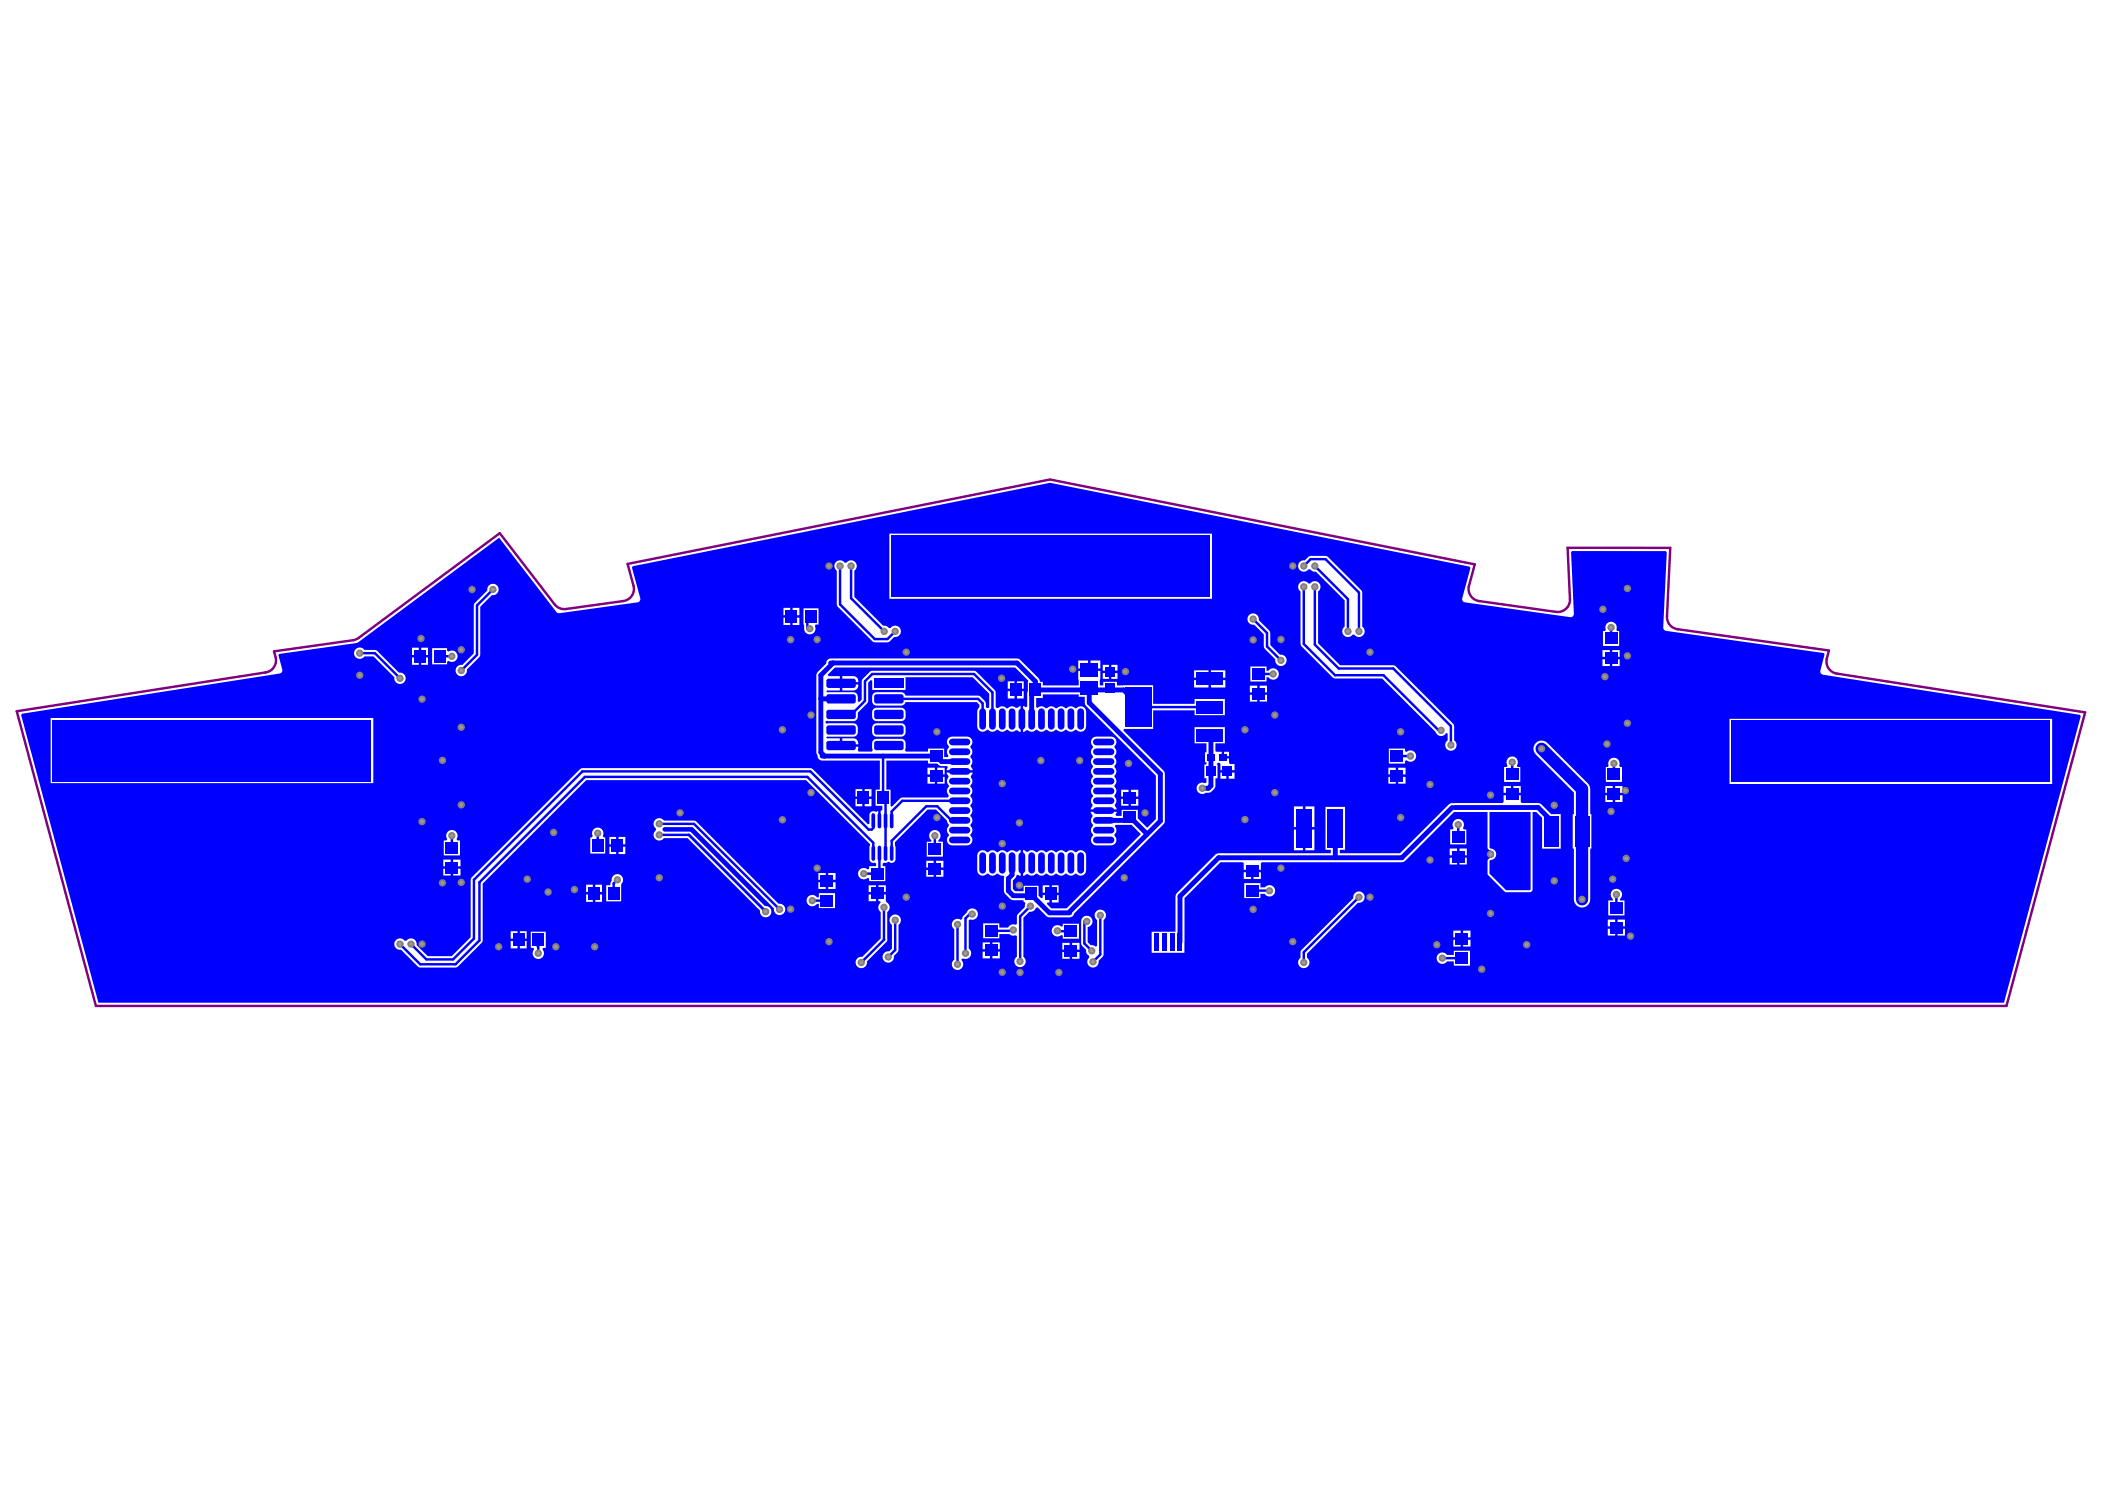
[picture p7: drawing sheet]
<svg xmlns="http://www.w3.org/2000/svg" width="297mm" height="210mm" viewBox="0 0 297 210" stroke-linecap="round" stroke-linejoin="round" font-family="sans-serif">
<g fill="#00f">
<path d="M210.2 114.5h5.8v11l-.1 .1h-3.4l-2.3-2.4v-1.8l.1-.1a.81 .81 0 0 0 .8-.8 .81 .81 0 0 0-.8-.8l-.1-.1z"/>
<path d="M3.1 100.7l36.4-5.7a.47 .47 0 0 0 .3-.6l-.5-2 .1-.2 11.1-1.5 19.9-14.8 8.2 10.5 .3 .1 11.1-1.5a.47 .47 0 0 0 .3-.6l-1.1-4.3 .1-.2 58.9-11.8 59.2 11.8 .1 .2-1.2 4.3a.47 .47 0 0 0 .4 .6l14.9 2.1a.47 .47 0 0 0 .5-.5l-.4-8.7 .1-.2h13.2l.2 .2-.5 10.6 .2 .4 22.4 3.2 .2 .2-.6 2.3a.47 .47 0 0 0 .3 .6l36.3 5.6 .1 .2-10.8 40.4h-268.9l-10.9-40.5zM183.4 79.3a.8 .8 0 0 0 0 1.2 .8 .8 0 0 0 1.2-.2h.3a.72 .72 0 0 0 .8 .3l4 4.1v3.7a.8 .8 0 0 0-.1 1.2 .8 .8 0 0 0 1.3-.1h.2a.8 .8 0 0 0 1.2 .1 .8 .8 0 0 0-.1-1.2v-4.8l-.1-.3-4.9-4.8h-2.4l-.7 .6h-.4zM118 79.3a.79 .79 0 0 0 .1 1.2v4.8l.1 .3 5.1 5h2.1l.8-.8a.8 .8 0 0 0 .9-1 .8 .8 0 0 0-1.4-.2h-.3a.72 .72 0 0 0-.8-.3l-4-4.1v-3.7a.8 .8 0 0 0 .1-1.2 .8 .8 0 0 0-1.3 .1h-.2a.78 .78 0 0 0-1.2-.1zM183.4 82.2a.79 .79 0 0 0 .1 1.2v7.4l.2 .4 4.5 4.5h6.8l7.6 7.6a.79 .79 0 0 0 .7 .5 .79 .79 0 0 0 .8-.4l.2 .1v.9a.8 .8 0 0 0-.2 1.2 .8 .8 0 0 0 1.2 0 .8 .8 0 0 0-.1-1.2v-2l-.1-.3-8.2-8.1-.3-.2h-7.5l-3.1-3.1v-7.3a.8 .8 0 0 0 .1-1.2 .8 .8 0 0 0-1.2 .1h-.3a.78 .78 0 0 0-1.2-.1zM69 82.6l-.2 .2v.5l-1.9 1.9v7l-1.7 1.6a.8 .8 0 0 0-.9 .7 .8 .8 0 0 0 .8 .9 .8 .8 0 0 0 .8-.9l1.8-2 .1-6.9 1.6-1.7a.81 .81 0 0 0 .9-1 .81 .81 0 0 0-1.3-.3zM125.5 75.3v9.2h45.5v-9.2zM111.9 85.7v1.1h.9v-1.1zM110.6 85.7v1.1h.9v-1.1zM111.9 87.1v1.1h.9v-1.1zM110.6 87.1v1.1h.9v-1.1zM113.4 85.8v2.3h.1a1.01 1.01 0 0 0 .8 1.4 .8 .8 0 0 0 .7-1.2l.1-.2h.4v-2.3zM226.8 87.9a1.14 1.14 0 0 0-.3 1v.1h-.3v2.1h2.3v-2.1h-.3l-.1-.1a.85 .85 0 0 0-.3-1 .85 .85 0 0 0-1 0zM59.4 91.4v1h1v-1zM58.1 91.4v1h1v-1zM227.5 91.7v1h1v-1zM226.1 91.7v1h1.1v-1zM61 91.4v2.3h2.1v-.4l.2-.1a.8 .8 0 0 0 1.3-.6 .8 .8 0 0 0-1.3-.7l-.2-.1v-.4zM59.4 92.7v1.1h1v-1.1zM58.1 92.7v1.1h1v-1.1zM227.5 93v1h1v-1zM226.1 93v1h1.1v-1zM176.3 86.8a.8 .8 0 0 0-.2 .9 .8 .8 0 0 0 .9 .4l1.3 1.4 .1 1.9 1.6 1.6a.8 .8 0 0 0 .7 1 .8 .8 0 0 0 .9-.9 .8 .8 0 0 0-1-.7l-1.4-1.4v-1.9l-1.6-1.6a.8 .8 0 0 0-.4-.9 .8 .8 0 0 0-.9 .2zM153.9 93.2v1.1h1.4v-1.1zM152.2 93.2v1.1h1.3v-1.1zM156.8 93.8v.8h.9v-.8zM155.6 93.8v.8h.9v-.8zM170.9 94.6v1h2v-1zM168.5 94.6v1h2v-1zM156.8 94.9v.9h.9v-.9zM155.6 94.9v.9h.9v-.9zM176.4 94v2.1h2.3v-.6h.3a.8 .8 0 0 0 1.2 .2 .8 .8 0 0 0 0-1.2 .8 .8 0 0 0-1.2 .1h-.3v-.6zM118.9 95.4v.8h2.2a.72 .72 0 0 0-.7-.8zM50.2 91.6a.8 .8 0 0 0 0 1.2 .8 .8 0 0 0 1.2-.2h1.3l3 2.9a.8 .8 0 0 0 .7 1 .8 .8 0 0 0 .8-.9 .8 .8 0 0 0-.9-.7l-3.2-3.2h-1.7a.78 .78 0 0 0-1.2-.1zM170.9 95.9v1.1h2v-1.1zM168.5 95.9v1.1h2v-1.1zM143.5 96.1v1.1h1v-1.1zM142.2 96.1v1.1h1v-1.1zM118.9 96.6v.8h1.5a.71 .71 0 0 0 .7-.8zM177.8 96.7v1h1v-1zM176.4 96.7v1h1v-1zM143.5 97.5v1h1v-1zM142.2 97.5v1h1v-1zM177.8 98v1h1v-1zM176.4 98v1h1v-1zM55.9 132.6a.8 .8 0 0 0-.2 .9 .8 .8 0 0 0 .9 .5l2.5 2.5h5.2l.3-.1 3.5-3.6v-8.2l14.6-14.6h31l9.1 9.1-.1 .4v1.9a.58 .58 0 0 0 .8 .3l.1 .1v.4h-1v.4h-.2a.81 .81 0 0 0-1.1 .1 .81 .81 0 0 0 0 1.1 .81 .81 0 0 0 1.1 0l.2 .1v.4h2.3v-2.1h-.3v-.4l.7-.2 .3 .1a.55 .55 0 0 0 .8-.5l-.1-2.4 4.6-4.6h1.2l1.5 1.5 .1 .3 .2 .3-.1 .3a.75 .75 0 0 0 .1 1.1l-.1 .2a.77 .77 0 0 0-.1 .9 .77 .77 0 0 0 .7 .5l2.3-.1a.75 .75 0 0 0 .2-1.3l.1-.2a.75 .75 0 0 0-.1-1.2l.1-.2a.75 .75 0 0 0-.1-1.2l.1-.2a.75 .75 0 0 0-.1-1.1l.1-.3a.75 .75 0 0 0-.1-1.1l.1-.3a.75 .75 0 0 0-.1-1.1l.1-.3a.76 .76 0 0 0 0-1v-.3l.3-.4h-3.7l.2 .4v.3a.75 .75 0 0 0 .1 1.1l-.1 .2a.76 .76 0 0 0 .1 1.1v.3l-.2 .1h-6.4l-.3 .1-1.2 1.2-.1-.1v-2.3h-.6v-4.1h5.8v.4h1.3l.2 .2a1.74 1.74 0 0 0 1.3 .2v.2l-.1 .3h3.7l-.3-.4v-.2l.2-.3a.73 .73 0 0 0-.3-.8l.1-.3a.75 .75 0 0 0-.1-1.1l.1-.3a.77 .77 0 0 0 .2-.8 .77 .77 0 0 0-.7-.5l-2.4 .1a.75 .75 0 0 0-.2 1.2l-.1 .3a.87 .87 0 0 0 0 1.1v.2h-.6v-1.2h-2.3v.4h-3.1l-.1-.3a1.25 1.25 0 0 0-.3-1.4l-3.7-.1a.62 .62 0 0 0-.6 .6l.1 1-.2 .2h-1.8l-.2-.2 .1-.5h-2.4v-.1h-.2v-1h-1.7l-.2-.2 .2-.1h3.6h.3l.3-.4a1.25 1.25 0 0 0-.3-1.4h-4l-.2-.1v-.2l.2-.1h3.7a.62 .62 0 0 0 .6-.6v-.6l1.5-1.4v-2.8l.4-.4 .2 .1v1.3h4.7v-1.8h9.5l2.3 2.4v1.9l-.3 .1-.2-.2v-.5l-.1-.3-.7-.6-.3-.2h-10.2a.59 .59 0 0 0-.6-.5h-3.5l-.5 .2-.1 .2a1.25 1.25 0 0 0 .3 1.5h3.8a.59 .59 0 0 0 .6-.5h10l.4 .4v.4l-.2 .3-.1 .3 .1 2.4a.76 .76 0 0 0 1.2 .1l.3 .1a.75 .75 0 0 0 1.1-.1l.3 .1a.75 .75 0 0 0 1.1-.1l.3 .1a.77 .77 0 0 0 1.1 0h.2l.4 .3v-3.7l-.4 .2h-.2a.75 .75 0 0 0-1.2 .1l-.2-.1a.76 .76 0 0 0-1.1 .1h-.3l-.1-.2v-2.2l-2.7-2.7-.3-.2-14.6 .1-1.3 1.2v2.8l-.4 .3-.2-.1v-.9l-.3-.3h-3.9l-.2-.2 .2-.1h1.7v-2h-1.6l-.1-.2 1-1h25.4l1.9 1.8-.2 1.8v1.9l-.2 .1-.3-.2v3.7l.4-.3h.2a.75 .75 0 0 0 1.2-.1l.2 .1a.75 .75 0 0 0 1.1-.1l.3 .1a.75 .75 0 0 0 1.1-.1l.3 .1a.75 .75 0 0 0 1.1-.1l.3 .1a.75 .75 0 0 0 1.1-.1l.3 .1a.77 .77 0 0 0 .8 .2 .77 .77 0 0 0 .5-.7l-.1-2.4a.76 .76 0 0 0-1.3-.2l-.2-.1a.75 .75 0 0 0-1.2 .1l-.2-.1a.75 .75 0 0 0-1.2 .1l-.2-.1a.75 .75 0 0 0-1.1 .1l-.3-.1a.87 .87 0 0 0-1.1 0h-.2v-1.3h1v-.5h5v.3h.9v.8l.2 .5 9.8 9.8v6.1l-1.2 1.3-1.3-1.3v-1.3h-2.3v.9h-.8l-.1-.2 .2-.4h-3.7l.3 .5v.2a.75 .75 0 0 0 0 1.1v.3a.75 .75 0 0 0 0 1.1v.2a.77 .77 0 0 0-.2 .9 .77 .77 0 0 0 .7 .5l2.4-.1a.75 .75 0 0 0 .2-1.3v-.2a.87 .87 0 0 0 0-1.2l.1-.1 2.3-.1 1.3 1.4-10.5 10.4h-2.1l-.7-.6 .1-.2h.3v-1h-1v.3l-.2 .1-.4-.4v-1.3h-2.1v.7h-1.2l-.3-.3v-1.2l.6-.7 .2-.1 .3 .2v-3.7l-.4 .3h-.2l-.3-.2a.73 .73 0 0 0-.9 .2h-.2a.75 .75 0 0 0-1.2 0h-.2a.75 .75 0 0 0-1.1 0h-.3a.77 .77 0 0 0-.8-.2 .77 .77 0 0 0-.5 .7l.1 2.4a.76 .76 0 0 0 1.2 .1l.3 .1a.75 .75 0 0 0 1.1-.1h.2l.3 .3h.5l.1 .2v2a2 2 0 0 0 1 1.2l1.7 .1v.2h.2l.1 .3-.1 .5-1.1 1.1v1.2l-.2 .1a.79 .79 0 0 0-1 .4h-1.3v-.5h-2.3v2.1h2.3v-.6h1.4l.3 .1 .8 .1v3l-.1 .1a.81 .81 0 0 0 0 1.1 .81 .81 0 0 0 1.1-.1 .81 .81 0 0 0-.1-1.1v-5.5l.9-.9a.76 .76 0 0 0 .9-.5l.2-.1 1.4 1.4h3.4l13.1-13.3v-7.2l-5.8-5.9 .1-.2h4.1v-2.6h5.9v.7h4.2v-2.3h-4.2v.7h-5.9v-2.6h-5.1v-.5h-1.9v.5h-.5l.1-2.1h-3.1v2.1h-5v-.5h-.5l-.2-.5-2.5-2.6-.5-.2h-26.5a.6 .6 0 0 0-.4 .7l-1.2 1.2-.2 .5v10.8l.2 .5a.61 .61 0 0 0 .6 .7h8.2v4.1h-.6v2.3h.9v.6l-.2 .1v1.4h-.4v-1.4l-.2 .1-.5-.1a.55 .55 0 0 0-.5 .6v1.2l-.2 .1-7.8-7.8-.3-.1h-32.4l-15.5 15.5-.1 8.3-2.7 2.7h-3.3l-1.6-1.6v-.1a.8 .8 0 0 0-.5-.8 .8 .8 0 0 0-.9 .3h-.3l-.1-.1a.81 .81 0 0 0-1.1 0zM123.2 100a1.22 1.22 0 0 0 .2 1.7h3.8a.62 .62 0 0 0 .6-.6v-.6a.62 .62 0 0 0-.6-.7h-3.5zM123.2 102.2a1.22 1.22 0 0 0 .2 1.7h3.8a.62 .62 0 0 0 .6-.6v-.7a.62 .62 0 0 0-.6-.6h-3.5zM118.9 104.2v.8h2.2a.72 .72 0 0 0-.7-.8zM172.7 106v.7h.7v-.7zM196 105.6v2.1h2.3v-.4l.2-.1a.81 .81 0 0 0 1.1 0 .81 .81 0 0 0 0-1.1 .81 .81 0 0 0-1.1 0l-.2-.1v-.4zM168.6 102.6v2.3h1.6v1.2h-.2v1.4h.2v.3h-.2v2h.2v.6l-.2 .1a.8 .8 0 0 0-1.2 .8 .8 .8 0 0 0 1.3 .5 1.23 1.23 0 0 0 1.4-1v-1h.3v-2h-.1l.2-.2h.2l.1 .2v.8h2v-.8h-.7l-.1-.2v-.6h-.8v-.2h-.2v-.8h-.9v-1.1h1.3v-2.3zM132.3 108.3v.9h1v-.9zM130.9 108.3v.9h1v-.9zM197.3 108.3v.9h1v-.9zM195.9 108.3v.9h1.1v-.9zM173.4 109v.9h.8v-.9zM172.2 109v.9h.8v-.9zM227.2 107.1a1.14 1.14 0 0 0-.2 1l-.1 .1h-.3v2.1h2.3v-2.1h-.3l-.1-.1a.85 .85 0 0 0-.3-1 .85 .85 0 0 0-1 0zM212.8 106.9a.77 .77 0 0 0-.1 1.1l-.1 .2h-.4v2.1h2.3v-2.1h-.3l-.2-.2a.8 .8 0 0 0-.1-1.1 .8 .8 0 0 0-1.1 0zM7.2 101.3v9.2h45.5v-9.2zM132.3 109.6v.9h1v-.9zM130.9 109.6v.9h1v-.9zM197.3 109.6v.9h1v-.9zM195.9 109.6v.9h1.1v-.9zM244.1 101.4v9.2h45.5v-9.2zM227.9 110.9v.9h1.1v-.9zM226.5 110.9v.9h1.1v-.9zM213.6 110.9v.9h1v-.9zM212.2 110.9v.9h1v-.9zM122 111.3v1.1h1v-1.1zM120.7 111.3v1.1h1v-1.1zM159.6 111.4v1h1v-1zM158.2 111.4v1h1v-1zM227.9 112.2v.9h1.1v-.9zM226.5 112.2v.9h1.1v-.9zM166.1 126l-.2 .4v5h-3.4v3h4.6v-7.7l5.1-5.1h3.1l.2 .1v1h2.4v-1l.2-.1h20l7.1-7.1h4.7v5.1l.3 .3a.58 .58 0 0 1 .6 .6 .58 .58 0 0 1-.6 .6l-.3 .3v2l2.4 2.4 .2 .1 3.5-.1 .3-.3v-11h.5l.8 .9v4.3h2.6v-4.9h-1.3l-1.6-1.5h-2.5l-.2-.2v-.9h-2.4v.9l-.2 .2h-7.1l-.4 .2-6.9 6.9h-8.5v-.5h.7v-6.1h-2.7v6.1h.7v.5h-16.1zM159.6 112.7v1h1v-1zM158.2 112.7v1h1v-1zM122 112.7v1h1v-1zM120.7 112.7v1h1v-1zM154.2 104.1a.75 .75 0 0 0 0 1.1v.3a.74 .74 0 0 0 0 1.1v.3a.74 .74 0 0 0 0 1.1v.2a.74 .74 0 0 0 0 1.2v.2a.74 .74 0 0 0 0 1.2v.2a.74 .74 0 0 0 0 1.2v.2a.74 .74 0 0 0 0 1.1v.2l-.3 .5h3.7l-.3-.5v-.2a.75 .75 0 0 0 0-1.1v-.2a.74 .74 0 0 0 0-1.2v-.2a.74 .74 0 0 0 0-1.2v-.2a.74 .74 0 0 0 0-1.2v-.2a.74 .74 0 0 0 0-1.1v-.3a.74 .74 0 0 0 0-1.1v-.3a.76 .76 0 0 0 .2-.8 .76 .76 0 0 0-.7-.5h-2.1zM184.2 113.8v2.9h1.3v-2.9zM182.6 113.8v2.9h1.3v-2.9zM87.3 118.1v1h.9v-1zM86 118.1v1h.9v-1zM205.2 115.8a.77 .77 0 0 0-.1 1l-.1 .2h-.4v2.1h2.3v-2.1h-.4l-.1-.2a.8 .8 0 0 0-.1-1.1 .8 .8 0 0 0-1.1 .1zM184.2 117v2.9h1.3v-2.9zM182.6 117v2.9h1.3v-2.9zM83.8 117a.78 .78 0 0 0-.2 .9l-.1 .2h-.2v2.3h2.1v-2.3h-.2l-.1-.2a.8 .8 0 0 0-.3-1 .8 .8 0 0 0-1 .1zM87.3 119.4v1.1h.9v-1.1zM86 119.4v1.1h.9v-1.1zM205.9 119.7v1h1.1v-1zM204.6 119.7v1h1v-1zM63.2 117.3a.77 .77 0 0 0-.1 1l-.1 .3h-.4v2.1h2.3v-2.1h-.4l-.1-.3a.8 .8 0 0 0-.1-1 .8 .8 0 0 0-1.1 0zM131.3 117.3a.79 .79 0 0 0 .1 1.2v.2h-.6v2.1h2.3v-2.1h-.7v-.2a.8 .8 0 0 0 .1-1.2 .8 .8 0 0 0-1.2 0zM205.9 121v.9h1.1v-.9zM204.6 121v.9h1v-.9zM63.9 121.3v.9h1.1v-.9zM62.6 121.3v.9h1v-.9zM132.1 121.4v1h1v-1zM130.7 121.4v1h1v-1zM63.9 122.6v.9h1.1v-.9zM62.6 122.6v.9h1v-.9zM144.4 119.9v3.7l.4-.3h.2a.75 .75 0 0 0 1.2-.1h.2a.74 .74 0 0 0 1.1 0h.3a.74 .74 0 0 0 1.1 0h.2a.74 .74 0 0 0 1.2 0h.2a.74 .74 0 0 0 1.2 0h.2a.76 .76 0 0 0 .9 .3 .76 .76 0 0 0 .5-.7v-2.1a.76 .76 0 0 0-.5-.7 .76 .76 0 0 0-.9 .2h-.2a.74 .74 0 0 0-1.2 0h-.2a.74 .74 0 0 0-1.2 0h-.2a.74 .74 0 0 0-1.1 0h-.3a.74 .74 0 0 0-1.1 0h-.2a.74 .74 0 0 0-1.2 0h-.2zM132.1 122.7v1h1v-1zM130.7 122.7v1h1v-1zM176.9 123v1h1v-1zM175.5 123v1h1v-1zM116.9 123.2v.9h1v-.9zM115.5 123.2v.9h1v-.9zM116.9 124.5v.9h1v-.9zM115.5 124.5v.9h1v-.9zM124 124.9v.9h1v-.9zM122.6 124.9v.9h1v-.9zM84 124.8v1h1v-1zM82.7 124.8v1h1v-1zM148.4 124.9v1h1v-1zM147.1 124.9v1h1v-1zM175.6 124.6v2.1h2.3v-.6h.6a.8 .8 0 0 0 1.2 .2 .8 .8 0 0 0 0-1.2 .8 .8 0 0 0-1.2 .1h-.6v-.6zM114 126.5a.8 .8 0 0 0 .1 1.2 .8 .8 0 0 0 1.2-.2h.3v.6h2.2v-2.1h-2.2v.6h-.3a.78 .78 0 0 0-1.3-.1zM124 126.2v.9h.2l.1 .2a.77 .77 0 0 0 0 1.3v3.8l-2.6 2.6a.8 .8 0 0 0-1 .7 .8 .8 0 0 0 .9 .9 .8 .8 0 0 0 .7-1l2.9-2.9v-4.1a.83 .83 0 0 0-.1-1.4l-.1-1zM122.6 126.2v.9h1v-.9zM86.5 123.5l-.1 .3-.3 1.1h-.6v2.2h2.2v-2.2a1.28 1.28 0 0 0 .2-1.1 .81 .81 0 0 0-1.4-.3zM84 126.2v1h1v-1zM82.7 126.2v1h1v-1zM148.4 126.3v1h1v-1zM191.2 126l-.2 .2v.5l-7.3 7.3-.2 .3v.8a.8 .8 0 0 0-.1 1.2 .8 .8 0 0 0 1.2 0 .8 .8 0 0 0-.2-1.2v-.6l7.2-7.2a.81 .81 0 0 0 .9-1 .81 .81 0 0 0-1.3-.3zM216.7 104.8a1.15 1.15 0 0 0 0 1.6l5.4 5.4v3h-.2v4.9h.2v7.2a1.15 1.15 0 0 0 1.1 1.1 1.15 1.15 0 0 0 1.2-1.1v-7.2h.2v-4.9h-.2v-3.8l-.3-.5-5.7-5.7a1.15 1.15 0 0 0-1.7 0zM92.5 115.6a.79 .79 0 0 0 .1 1.3v.2a.8 .8 0 0 0-.1 1.2 .8 .8 0 0 0 1.2-.1h3.3l10.3 10.3a.8 .8 0 0 0 .7 .9 .8 .8 0 0 0 .9-.8 .8 .8 0 0 0-1-.8l-10.4-10.4-.3-.1h-3.5l-.2-.2v-.2l.2-.2h4l11.5 11.4a.8 .8 0 0 0 .8 1 .8 .8 0 0 0 .8-.9 .8 .8 0 0 0-.9-.7l-11.6-11.6-.4-.1h-4.2a.78 .78 0 0 0-1.2-.2zM227.5 125.6a.79 .79 0 0 0 .1 1.2v.2h-.7v2.1h2.3v-2.1h-.6v-.2a.8 .8 0 0 0 .1-1.2 .8 .8 0 0 0-1.2 0zM134.5 129.8a.79 .79 0 0 0 .2 1.3v4.3a.8 .8 0 0 0-.2 1.1 .8 .8 0 0 0 1.2 .1 .8 .8 0 0 0 0-1.2v-.1l.2-.1a.8 .8 0 0 0 1-.3 .8 .8 0 0 0-.2-1.1v-4l.2-.1a.81 .81 0 0 0 1.1-.5 .81 .81 0 0 0-.5-1 .81 .81 0 0 0-1.1 .5l-.5 .5-.1 .4-.2 .2a.77 .77 0 0 0-1.1 0zM228.3 129.7v1h1v-1zM226.9 129.7v1h1v-1zM148.6 130.7a.81 .81 0 0 0 0 1.2 .81 .81 0 0 0 1.2 0l.2 .1v.4h2.3v-2.1h-2.3v.3l-.2 .1a.8 .8 0 0 0-1.2 0zM228.3 131v1h1v-1zM226.9 131v1h1v-1zM206.5 131.3v.9h1v-.9zM205.1 131.3v.9h1v-.9zM73.4 131.4v1h.9v-1zM72.1 131.4v1h.9v-1zM206.5 132.6v.9h1v-.9zM205.1 132.6v.9h1v-.9zM152.8 129.4l-.2 .6v3.1l.1 .3 .6 .6a.74 .74 0 0 0 .4 .8v.2a.81 .81 0 0 0 .2 1.4 .81 .81 0 0 0 1.1-.9l.6-.5 .1-.4v-4.8a.8 .8 0 0 0 .2-1.2 .8 .8 0 0 0-1.2 0 .8 .8 0 0 0 .1 1.2l-.1 3.7h-.1l-.2-.1-.5-.1-.4-.4v-2.1a.81 .81 0 0 0 .6-1.2 .81 .81 0 0 0-1.3-.2zM73.4 132.7v1.1h.9v-1.1zM72.1 132.7v1.1h.9v-1.1zM140 132.9v1h1.1v-1zM138.7 132.9v1h1v-1zM151.3 133v1h1v-1zM149.9 133v1h1v-1zM125.7 129.2a.79 .79 0 0 0 .2 1.3v3.3l-.4 .4a.8 .8 0 0 0-1 .8 .8 .8 0 0 0 .9 .8 .8 .8 0 0 0 .7-.9l.5-.6 .2-.3v-3.5a.8 .8 0 0 0 .1-1.2 .8 .8 0 0 0-1.2-.1zM203 134.6a.8 .8 0 0 0 0 1.2 .8 .8 0 0 0 1.2-.2h1v.6h2.2v-2.1h-2.2v.6h-1a.78 .78 0 0 0-1.2-.1zM140 134.2v1h1.1v-1zM138.7 134.2v1h1v-1zM151.3 134.3v1h1v-1zM149.9 134.3v1h1v-1zM74.9 131.4v2.3h.4l.1 .2a.81 .81 0 0 0 0 1.2 .81 .81 0 0 0 1.1 0 .81 .81 0 0 0 .1-1.2v-.2h.4v-2.3z"/>
</g>
<g fill="none" stroke="#00f" stroke-width=".34">
<path d="M184.9 78.9h2.1M62 92.6h1.8M126.3 89.1l-1.1 1.1M178.8 89.3v1.9M63.8 117.9v1.7M84.3 117.5v1.8M118.7 100.8h1.5M123.2 116.8l-.2 .2h-.4M125.8 114.5v1.3M132.3 113.7l2 2M75.9 133.4v.2M87.1 124.1l-.5 .5v1.4"/>
<path d="M124.1 120.4v2.5l-.3 .3h-1.9M136.8 128.9l-.6 .6M142.6 131.2l-.1 .1M144 135.6h-.1M145.4 127.8l-1.4 1.5M148.9 131.3v.1M155.3 134.6l-1.1 1.1M179.1 125.6v.1M184 134.3v1.5"/>
</g>
<path d="M115.8 98.5l.1 .1M118.7 98.6h.3M153.7 97.1v.2M160.6 99.4v.3M116 106.7h.3M162 132.9v.1M188.4 120.9l.1 .1" fill="none" stroke="#00f" stroke-width=".69"/>
<circle cx="199" cy="106.7" r=".17" fill="#00f"/>
<g fill="none" stroke="#00f" stroke-width=".34">
<path d="M118.5 79.8v5.5l4.9 4.9h1.8M120.1 79.8v4.6l4.7 4.7M184.9 78.9l-.9 .9M185.5 79.8l4.7 4.7v4.6M187 78.9l4.8 4.7v5.5M50.8 92.1h2.1l3.5 3.6M69.6 83.2l-2.3 2.2v7l-2.2 2.2M114.4 87l-.5 .5v1.2M125.4 98.6h12.6l.7 .6v2.2M160.6 99.7h10.1M176.8 87.3l2 2M177.6 95.1h1.7"/>
<path d="M178.8 91.2l2 1.9M184 82.8v8l4.4 4.5h6.8l7.8 7.7h.4M185.5 82.8v8.1l3.4 3.4h7.7l8.1 8.1v2.7M227.3 88.5v1.6M93 117.8h4.2l10.8 10.8M93 116.2h4.9l12.1 12.1M120.2 100.8l1.9-1.9v-2.8l1-1h14.4l2.5 2.6v3.7M122.6 117l-8.2-8.2h-32.2l-15.3 15.3v8.3l-3 2.9h-3.7l-2.2-2.1M123.2 115.8v1M124.6 106.7v5.8l.4 .4v7.5M131.9 117.9v1.9M132.3 113.7h-1.6l-4.9 4.9v1.8"/>
<path d="M134.3 115.7h1.1M135.4 113h-8.1l-1.5 1.5M197.1 106.7h1.9M205.8 116.3v1.8M213.4 107.5v1.7M227.7 107.7v1.5M76 132.6v1.9M114.6 127h2.1M123.2 120.4v-1.5l-9.3-9.3h-31.4l-14.8 14.9v8.2l-3.4 3.3h-5l-2.9-2.8M124.7 128l.1 4.5-3.3 3.3M126.3 129.8v4.2l-1 1M135.1 130.4v5.6"/>
<path d="M136.2 129.5v5M139.5 131.3h3M144 129.3v6.3M148.9 131.4h2.2M153 130v3.1l1.1 1M155.3 129.1v5.5M176.7 125.6h2.1M191.8 126.6l-7.8 7.7M203.5 135.2h2.8M228.1 126.2v1.9"/>
</g>
<g fill="none" stroke="#00f" stroke-width=".69">
<path d="M115.9 98.6h2.8M117.2 93.5h26.3l2.6 2.6v1.2M117.6 93.5l-1.8 1.8v10.8l.5 .6h15.8l.8 .7h2.5M146.1 97.3h12.5l2 2.1M146.1 97.3l-.5 .5v3.6M153.7 97.3v1.8l10 10.1v6.6l-12.8 12.8M155.7 115.7h3.7M159.5 115.3l2.3 2.3M170.7 103.7l.2 .2v6.9l-.4 .4h-.8M188.4 116.8v4.1M204.9 113.9l-7.1 7.1h-25.8l-5.5 5.4v6.5M205.3 113.9h11.7l2.3 2.2v1.2"/>
<path d="M142.8 121.9v1.5l-.5 .5v1.8l.7 .7h2.7l2.4 2.4h2.8M162 125.9v7"/>
</g>
<path d="M159.4 115.3h.1" fill="none" stroke="#00f" stroke-width=".86"/>
<path d="M217.5 105.6l5.7 5.7v15.6" fill="none" stroke="#00f" stroke-width="1.7"/>
<circle cx="125.3" cy="135" r=".52" fill="#808080"/>
<circle cx="125.3" cy="135" r=".26" fill="#a6968d"/>
<circle cx="108" cy="128.6" r=".52" fill="#808080"/>
<circle cx="108" cy="128.6" r=".26" fill="#a6968d"/>
<circle cx="203.4" cy="103" r=".52" fill="#808080"/>
<circle cx="203.4" cy="103" r=".26" fill="#a6968d"/>
<circle cx="204.7" cy="105.1" r=".52" fill="#808080"/>
<circle cx="204.7" cy="105.1" r=".26" fill="#a6968d"/>
<circle cx="154.2" cy="135.7" r=".52" fill="#808080"/>
<circle cx="154.2" cy="135.7" r=".26" fill="#a6968d"/>
<circle cx="154.1" cy="134.1" r=".52" fill="#808080"/>
<circle cx="154.1" cy="134.1" r=".26" fill="#a6968d"/>
<circle cx="135.1" cy="136" r=".52" fill="#808080"/>
<circle cx="135.1" cy="136" r=".26" fill="#a6968d"/>
<circle cx="136.2" cy="134.5" r=".52" fill="#808080"/>
<circle cx="136.2" cy="134.5" r=".26" fill="#a6968d"/>
<circle cx="58" cy="133.2" r=".52" fill="#808080"/>
<circle cx="58" cy="133.2" r=".26" fill="#a6968d"/>
<circle cx="143.9" cy="135.6" r=".52" fill="#808080"/>
<circle cx="143.9" cy="135.6" r=".26" fill="#a6968d"/>
<circle cx="145.4" cy="127.8" r=".52" fill="#808080"/>
<circle cx="145.4" cy="127.8" r=".26" fill="#a6968d"/>
<circle cx="185.5" cy="79.8" r=".52" fill="#808080"/>
<circle cx="185.5" cy="79.8" r=".26" fill="#a6968d"/>
<circle cx="190.2" cy="89.1" r=".52" fill="#808080"/>
<circle cx="190.2" cy="89.1" r=".26" fill="#a6968d"/>
<circle cx="153.4" cy="130" r=".52" fill="#808080"/>
<circle cx="153.4" cy="130" r=".26" fill="#a6968d"/>
<circle cx="155.3" cy="129.1" r=".52" fill="#808080"/>
<circle cx="155.3" cy="129.1" r=".26" fill="#a6968d"/>
<circle cx="124.7" cy="128" r=".52" fill="#808080"/>
<circle cx="124.7" cy="128" r=".26" fill="#a6968d"/>
<circle cx="126.3" cy="129.8" r=".52" fill="#808080"/>
<circle cx="126.3" cy="129.8" r=".26" fill="#a6968d"/>
<circle cx="87.1" cy="124.1" r=".52" fill="#808080"/>
<circle cx="87.1" cy="124.1" r=".26" fill="#a6968d"/>
<circle cx="169.7" cy="111.2" r=".52" fill="#808080"/>
<circle cx="169.7" cy="111.2" r=".26" fill="#a6968d"/>
<circle cx="228.1" cy="126.2" r=".52" fill="#808080"/>
<circle cx="228.1" cy="126.2" r=".26" fill="#a6968d"/>
<circle cx="205.8" cy="116.3" r=".52" fill="#808080"/>
<circle cx="205.8" cy="116.3" r=".26" fill="#a6968d"/>
<circle cx="176.8" cy="87.3" r=".52" fill="#808080"/>
<circle cx="176.8" cy="87.3" r=".26" fill="#a6968d"/>
<circle cx="213.4" cy="107.5" r=".52" fill="#808080"/>
<circle cx="213.4" cy="107.5" r=".26" fill="#a6968d"/>
<circle cx="199" cy="106.7" r=".52" fill="#808080"/>
<circle cx="199" cy="106.7" r=".26" fill="#a6968d"/>
<circle cx="227.7" cy="107.7" r=".52" fill="#808080"/>
<circle cx="227.7" cy="107.7" r=".26" fill="#a6968d"/>
<circle cx="50.8" cy="92.1" r=".52" fill="#808080"/>
<circle cx="50.8" cy="92.1" r=".26" fill="#a6968d"/>
<circle cx="110" cy="128.3" r=".52" fill="#808080"/>
<circle cx="110" cy="128.3" r=".26" fill="#a6968d"/>
<circle cx="93" cy="117.8" r=".52" fill="#808080"/>
<circle cx="93" cy="117.8" r=".26" fill="#a6968d"/>
<circle cx="118.5" cy="79.8" r=".52" fill="#808080"/>
<circle cx="118.5" cy="79.8" r=".26" fill="#a6968d"/>
<circle cx="126.3" cy="89.1" r=".52" fill="#808080"/>
<circle cx="126.3" cy="89.1" r=".26" fill="#a6968d"/>
<circle cx="184" cy="135.8" r=".52" fill="#808080"/>
<circle cx="184" cy="135.8" r=".26" fill="#a6968d"/>
<circle cx="184" cy="82.8" r=".52" fill="#808080"/>
<circle cx="184" cy="82.8" r=".26" fill="#a6968d"/>
<circle cx="50.8" cy="95.3" r=".52" fill="#808080"/>
<circle cx="50.8" cy="95.3" r=".26" fill="#a6968d"/>
<circle cx="59.4" cy="90.1" r=".52" fill="#808080"/>
<circle cx="59.4" cy="90.1" r=".26" fill="#a6968d"/>
<circle cx="66.6" cy="83.2" r=".52" fill="#808080"/>
<circle cx="66.6" cy="83.2" r=".26" fill="#a6968d"/>
<circle cx="65.1" cy="102.6" r=".52" fill="#808080"/>
<circle cx="65.1" cy="102.6" r=".26" fill="#a6968d"/>
<circle cx="62.4" cy="124.5" r=".52" fill="#808080"/>
<circle cx="62.4" cy="124.5" r=".26" fill="#a6968d"/>
<circle cx="59.6" cy="133.2" r=".52" fill="#808080"/>
<circle cx="59.6" cy="133.2" r=".26" fill="#a6968d"/>
<circle cx="70.4" cy="133.6" r=".52" fill="#808080"/>
<circle cx="70.4" cy="133.6" r=".26" fill="#a6968d"/>
<circle cx="83.9" cy="133.6" r=".52" fill="#808080"/>
<circle cx="83.9" cy="133.6" r=".26" fill="#a6968d"/>
<circle cx="77.3" cy="125.8" r=".52" fill="#808080"/>
<circle cx="77.3" cy="125.8" r=".26" fill="#a6968d"/>
<circle cx="74.4" cy="124" r=".52" fill="#808080"/>
<circle cx="74.4" cy="124" r=".26" fill="#a6968d"/>
<circle cx="111.6" cy="128.3" r=".52" fill="#808080"/>
<circle cx="111.6" cy="128.3" r=".26" fill="#a6968d"/>
<circle cx="110.4" cy="115.6" r=".52" fill="#808080"/>
<circle cx="110.4" cy="115.6" r=".26" fill="#a6968d"/>
<circle cx="110.4" cy="102.9" r=".52" fill="#808080"/>
<circle cx="110.4" cy="102.9" r=".26" fill="#a6968d"/>
<circle cx="115.3" cy="90.2" r=".52" fill="#808080"/>
<circle cx="115.3" cy="90.2" r=".26" fill="#a6968d"/>
<circle cx="114.4" cy="111.8" r=".52" fill="#808080"/>
<circle cx="114.4" cy="111.8" r=".26" fill="#a6968d"/>
<circle cx="132.2" cy="115.3" r=".52" fill="#808080"/>
<circle cx="132.2" cy="115.3" r=".26" fill="#a6968d"/>
<circle cx="127.9" cy="92" r=".52" fill="#808080"/>
<circle cx="127.9" cy="92" r=".26" fill="#a6968d"/>
<circle cx="141.4" cy="110.5" r=".52" fill="#808080"/>
<circle cx="141.4" cy="110.5" r=".26" fill="#a6968d"/>
<circle cx="146.9" cy="107.3" r=".52" fill="#808080"/>
<circle cx="146.9" cy="107.3" r=".26" fill="#a6968d"/>
<circle cx="141.4" cy="119" r=".52" fill="#808080"/>
<circle cx="141.4" cy="119" r=".26" fill="#a6968d"/>
<circle cx="143.9" cy="116.1" r=".52" fill="#808080"/>
<circle cx="143.9" cy="116.1" r=".26" fill="#a6968d"/>
<circle cx="143.9" cy="137.2" r=".52" fill="#808080"/>
<circle cx="143.9" cy="137.2" r=".26" fill="#a6968d"/>
<circle cx="149.4" cy="137.2" r=".52" fill="#808080"/>
<circle cx="149.4" cy="137.2" r=".26" fill="#a6968d"/>
<circle cx="158.6" cy="123.8" r=".52" fill="#808080"/>
<circle cx="158.6" cy="123.8" r=".26" fill="#a6968d"/>
<circle cx="180.8" cy="122.5" r=".52" fill="#808080"/>
<circle cx="180.8" cy="122.5" r=".26" fill="#a6968d"/>
<circle cx="175.7" cy="102.9" r=".52" fill="#808080"/>
<circle cx="175.7" cy="102.9" r=".26" fill="#a6968d"/>
<circle cx="180.8" cy="90.2" r=".52" fill="#808080"/>
<circle cx="180.8" cy="90.2" r=".26" fill="#a6968d"/>
<circle cx="179.9" cy="100.9" r=".52" fill="#808080"/>
<circle cx="179.9" cy="100.9" r=".26" fill="#a6968d"/>
<circle cx="193.3" cy="92" r=".52" fill="#808080"/>
<circle cx="193.3" cy="92" r=".26" fill="#a6968d"/>
<circle cx="182.4" cy="79.8" r=".52" fill="#808080"/>
<circle cx="182.4" cy="79.8" r=".26" fill="#a6968d"/>
<circle cx="201.8" cy="110.7" r=".52" fill="#808080"/>
<circle cx="201.8" cy="110.7" r=".26" fill="#a6968d"/>
<circle cx="209.1" cy="136.7" r=".52" fill="#808080"/>
<circle cx="209.1" cy="136.7" r=".26" fill="#a6968d"/>
<circle cx="215.4" cy="133.3" r=".52" fill="#808080"/>
<circle cx="215.4" cy="133.3" r=".26" fill="#a6968d"/>
<circle cx="210.3" cy="128.9" r=".52" fill="#808080"/>
<circle cx="210.3" cy="128.9" r=".26" fill="#a6968d"/>
<circle cx="219.3" cy="124.3" r=".52" fill="#808080"/>
<circle cx="219.3" cy="124.3" r=".26" fill="#a6968d"/>
<circle cx="230.1" cy="132.1" r=".52" fill="#808080"/>
<circle cx="230.1" cy="132.1" r=".26" fill="#a6968d"/>
<circle cx="227.6" cy="124" r=".52" fill="#808080"/>
<circle cx="227.6" cy="124" r=".26" fill="#a6968d"/>
<circle cx="227.3" cy="114.5" r=".52" fill="#808080"/>
<circle cx="227.3" cy="114.5" r=".26" fill="#a6968d"/>
<circle cx="229.4" cy="111.5" r=".52" fill="#808080"/>
<circle cx="229.4" cy="111.5" r=".26" fill="#a6968d"/>
<circle cx="226.8" cy="105" r=".52" fill="#808080"/>
<circle cx="226.8" cy="105" r=".26" fill="#a6968d"/>
<circle cx="229.6" cy="83" r=".52" fill="#808080"/>
<circle cx="229.6" cy="83" r=".26" fill="#a6968d"/>
<circle cx="56.4" cy="95.7" r=".52" fill="#808080"/>
<circle cx="56.4" cy="95.7" r=".26" fill="#a6968d"/>
<circle cx="124.8" cy="89.1" r=".52" fill="#808080"/>
<circle cx="124.8" cy="89.1" r=".26" fill="#a6968d"/>
<circle cx="121.5" cy="135.8" r=".52" fill="#808080"/>
<circle cx="121.5" cy="135.8" r=".26" fill="#a6968d"/>
<circle cx="135.1" cy="130.4" r=".52" fill="#808080"/>
<circle cx="135.1" cy="130.4" r=".26" fill="#a6968d"/>
<circle cx="184" cy="79.8" r=".52" fill="#808080"/>
<circle cx="184" cy="79.8" r=".26" fill="#a6968d"/>
<circle cx="141.3" cy="95.7" r=".52" fill="#808080"/>
<circle cx="141.3" cy="95.7" r=".26" fill="#a6968d"/>
<circle cx="159.2" cy="107.7" r=".52" fill="#808080"/>
<circle cx="159.2" cy="107.7" r=".26" fill="#a6968d"/>
<circle cx="69.6" cy="83.2" r=".52" fill="#808080"/>
<circle cx="69.6" cy="83.2" r=".26" fill="#a6968d"/>
<circle cx="180.8" cy="93.1" r=".52" fill="#808080"/>
<circle cx="180.8" cy="93.1" r=".26" fill="#a6968d"/>
<circle cx="223.2" cy="126.9" r=".52" fill="#808080"/>
<circle cx="223.2" cy="126.9" r=".26" fill="#a6968d"/>
<circle cx="217.5" cy="105.6" r=".52" fill="#808080"/>
<circle cx="217.5" cy="105.6" r=".26" fill="#a6968d"/>
<circle cx="143.9" cy="124.9" r=".52" fill="#808080"/>
<circle cx="143.9" cy="124.9" r=".26" fill="#a6968d"/>
<circle cx="63.8" cy="117.9" r=".52" fill="#808080"/>
<circle cx="63.8" cy="117.9" r=".26" fill="#a6968d"/>
<circle cx="63.8" cy="92.6" r=".52" fill="#808080"/>
<circle cx="63.8" cy="92.6" r=".26" fill="#a6968d"/>
<circle cx="76" cy="134.5" r=".52" fill="#808080"/>
<circle cx="76" cy="134.5" r=".26" fill="#a6968d"/>
<circle cx="114.6" cy="127" r=".52" fill="#808080"/>
<circle cx="114.6" cy="127" r=".26" fill="#a6968d"/>
<circle cx="114.3" cy="88.7" r=".52" fill="#808080"/>
<circle cx="114.3" cy="88.7" r=".26" fill="#a6968d"/>
<circle cx="179.1" cy="125.7" r=".52" fill="#808080"/>
<circle cx="179.1" cy="125.7" r=".26" fill="#a6968d"/>
<circle cx="227.3" cy="88.5" r=".52" fill="#808080"/>
<circle cx="227.3" cy="88.5" r=".26" fill="#a6968d"/>
<circle cx="203.5" cy="135.2" r=".52" fill="#808080"/>
<circle cx="203.5" cy="135.2" r=".26" fill="#a6968d"/>
<circle cx="179.7" cy="95.1" r=".52" fill="#808080"/>
<circle cx="179.7" cy="95.1" r=".26" fill="#a6968d"/>
<circle cx="149.2" cy="131.3" r=".52" fill="#808080"/>
<circle cx="149.2" cy="131.3" r=".26" fill="#a6968d"/>
<circle cx="143" cy="131.2" r=".52" fill="#808080"/>
<circle cx="143" cy="131.2" r=".26" fill="#a6968d"/>
<circle cx="131.9" cy="117.9" r=".52" fill="#808080"/>
<circle cx="131.9" cy="117.9" r=".26" fill="#a6968d"/>
<circle cx="84.3" cy="117.5" r=".52" fill="#808080"/>
<circle cx="84.3" cy="117.5" r=".26" fill="#a6968d"/>
<circle cx="141.4" cy="127.8" r=".52" fill="#808080"/>
<circle cx="141.4" cy="127.8" r=".26" fill="#a6968d"/>
<circle cx="161.6" cy="114.7" r=".52" fill="#808080"/>
<circle cx="161.6" cy="114.7" r=".26" fill="#a6968d"/>
<circle cx="191.8" cy="126.6" r=".52" fill="#808080"/>
<circle cx="191.8" cy="126.6" r=".26" fill="#a6968d"/>
<circle cx="65.1" cy="94.6" r=".52" fill="#808080"/>
<circle cx="65.1" cy="94.6" r=".26" fill="#a6968d"/>
<circle cx="121.9" cy="123.2" r=".52" fill="#808080"/>
<circle cx="121.9" cy="123.2" r=".26" fill="#a6968d"/>
<circle cx="158.8" cy="94.7" r=".52" fill="#808080"/>
<circle cx="158.8" cy="94.7" r=".26" fill="#a6968d"/>
<circle cx="151.4" cy="94.4" r=".52" fill="#808080"/>
<circle cx="151.4" cy="94.4" r=".26" fill="#a6968d"/>
<circle cx="191.8" cy="89.1" r=".52" fill="#808080"/>
<circle cx="191.8" cy="89.1" r=".26" fill="#a6968d"/>
<circle cx="185.5" cy="82.8" r=".52" fill="#808080"/>
<circle cx="185.5" cy="82.8" r=".26" fill="#a6968d"/>
<circle cx="137.2" cy="128.9" r=".52" fill="#808080"/>
<circle cx="137.2" cy="128.9" r=".26" fill="#a6968d"/>
<circle cx="120.1" cy="79.8" r=".52" fill="#808080"/>
<circle cx="120.1" cy="79.8" r=".26" fill="#a6968d"/>
<circle cx="93" cy="116.2" r=".52" fill="#808080"/>
<circle cx="93" cy="116.2" r=".26" fill="#a6968d"/>
<circle cx="56.4" cy="133.2" r=".52" fill="#808080"/>
<circle cx="56.4" cy="133.2" r=".26" fill="#a6968d"/>
<circle cx="226.2" cy="85.9" r=".52" fill="#808080"/>
<circle cx="226.2" cy="85.9" r=".26" fill="#a6968d"/>
<circle cx="229.6" cy="92.5" r=".52" fill="#808080"/>
<circle cx="229.6" cy="92.5" r=".26" fill="#a6968d"/>
<circle cx="226.5" cy="95.5" r=".52" fill="#808080"/>
<circle cx="226.5" cy="95.5" r=".26" fill="#a6968d"/>
<circle cx="229.6" cy="102" r=".52" fill="#808080"/>
<circle cx="229.6" cy="102" r=".26" fill="#a6968d"/>
<circle cx="229.5" cy="121.1" r=".52" fill="#808080"/>
<circle cx="229.5" cy="121.1" r=".26" fill="#a6968d"/>
<circle cx="219.3" cy="113.6" r=".52" fill="#808080"/>
<circle cx="219.3" cy="113.6" r=".26" fill="#a6968d"/>
<circle cx="210.3" cy="112.2" r=".52" fill="#808080"/>
<circle cx="210.3" cy="112.2" r=".26" fill="#a6968d"/>
<circle cx="210.3" cy="120.5" r=".52" fill="#808080"/>
<circle cx="210.3" cy="120.5" r=".26" fill="#a6968d"/>
<circle cx="202.7" cy="133.3" r=".52" fill="#808080"/>
<circle cx="202.7" cy="133.3" r=".26" fill="#a6968d"/>
<circle cx="201.8" cy="121.3" r=".52" fill="#808080"/>
<circle cx="201.8" cy="121.3" r=".26" fill="#a6968d"/>
<circle cx="197.6" cy="103.2" r=".52" fill="#808080"/>
<circle cx="197.6" cy="103.2" r=".26" fill="#a6968d"/>
<circle cx="197.6" cy="115.3" r=".52" fill="#808080"/>
<circle cx="197.6" cy="115.3" r=".26" fill="#a6968d"/>
<circle cx="193.3" cy="126.6" r=".52" fill="#808080"/>
<circle cx="193.3" cy="126.6" r=".26" fill="#a6968d"/>
<circle cx="179.9" cy="111.8" r=".52" fill="#808080"/>
<circle cx="179.9" cy="111.8" r=".26" fill="#a6968d"/>
<circle cx="176.8" cy="90.3" r=".52" fill="#808080"/>
<circle cx="176.8" cy="90.3" r=".26" fill="#a6968d"/>
<circle cx="175.7" cy="115.6" r=".52" fill="#808080"/>
<circle cx="175.7" cy="115.6" r=".26" fill="#a6968d"/>
<circle cx="176.8" cy="128.3" r=".52" fill="#808080"/>
<circle cx="176.8" cy="128.3" r=".26" fill="#a6968d"/>
<circle cx="182.4" cy="132.8" r=".52" fill="#808080"/>
<circle cx="182.4" cy="132.8" r=".26" fill="#a6968d"/>
<circle cx="141.4" cy="137.2" r=".52" fill="#808080"/>
<circle cx="141.4" cy="137.2" r=".26" fill="#a6968d"/>
<circle cx="152.4" cy="107.3" r=".52" fill="#808080"/>
<circle cx="152.4" cy="107.3" r=".26" fill="#a6968d"/>
<circle cx="117" cy="79.8" r=".52" fill="#808080"/>
<circle cx="117" cy="79.8" r=".26" fill="#a6968d"/>
<circle cx="132.2" cy="103.2" r=".52" fill="#808080"/>
<circle cx="132.2" cy="103.2" r=".26" fill="#a6968d"/>
<circle cx="127.9" cy="126.6" r=".52" fill="#808080"/>
<circle cx="127.9" cy="126.6" r=".26" fill="#a6968d"/>
<circle cx="117" cy="132.8" r=".52" fill="#808080"/>
<circle cx="117" cy="132.8" r=".26" fill="#a6968d"/>
<circle cx="115.3" cy="122.5" r=".52" fill="#808080"/>
<circle cx="115.3" cy="122.5" r=".26" fill="#a6968d"/>
<circle cx="114.4" cy="100.9" r=".52" fill="#808080"/>
<circle cx="114.4" cy="100.9" r=".26" fill="#a6968d"/>
<circle cx="111.6" cy="90.2" r=".52" fill="#808080"/>
<circle cx="111.6" cy="90.2" r=".26" fill="#a6968d"/>
<circle cx="93" cy="123.8" r=".52" fill="#808080"/>
<circle cx="93" cy="123.8" r=".26" fill="#a6968d"/>
<circle cx="96" cy="114.7" r=".52" fill="#808080"/>
<circle cx="96" cy="114.7" r=".26" fill="#a6968d"/>
<circle cx="78.1" cy="117.4" r=".52" fill="#808080"/>
<circle cx="78.1" cy="117.4" r=".26" fill="#a6968d"/>
<circle cx="81.1" cy="125.5" r=".52" fill="#808080"/>
<circle cx="81.1" cy="125.5" r=".26" fill="#a6968d"/>
<circle cx="78.4" cy="133.6" r=".52" fill="#808080"/>
<circle cx="78.4" cy="133.6" r=".26" fill="#a6968d"/>
<circle cx="65.1" cy="124.5" r=".52" fill="#808080"/>
<circle cx="65.1" cy="124.5" r=".26" fill="#a6968d"/>
<circle cx="59.6" cy="115.9" r=".52" fill="#808080"/>
<circle cx="59.6" cy="115.9" r=".26" fill="#a6968d"/>
<circle cx="65.1" cy="113.5" r=".52" fill="#808080"/>
<circle cx="65.1" cy="113.5" r=".26" fill="#a6968d"/>
<circle cx="62.4" cy="107.3" r=".52" fill="#808080"/>
<circle cx="62.4" cy="107.3" r=".26" fill="#a6968d"/>
<circle cx="65.1" cy="91.7" r=".52" fill="#808080"/>
<circle cx="65.1" cy="91.7" r=".26" fill="#a6968d"/>
<circle cx="59.6" cy="98.6" r=".52" fill="#808080"/>
<circle cx="59.6" cy="98.6" r=".26" fill="#a6968d"/>
<g fill="#00f">
<path d="M62.9 121.6h1.7v1.6h-1.7z" fill-rule="evenodd"/>
<path d="M72.4 131.7h1.6v1.7h-1.6z" fill-rule="evenodd"/>
<path d="M83.1 125.1h1.5v1.8h-1.5z" fill-rule="evenodd"/>
<path d="M110.9 86.1h1.6v1.7h-1.6z" fill-rule="evenodd"/>
</g>
<path d="M140 120.7v2.1M141.4 120.7v2.1M144.2 120.7v2.1" fill="none" stroke="#00f" stroke-width=".95"/>
<path d="M142.6 96.5h1.5v1.7h-1.5z" fill-rule="evenodd" fill="#00f"/>
<path d="M147 120.7v2.1M148.3 120.7v2.1M151.1 120.7v2.1" fill="none" stroke="#00f" stroke-width=".95"/>
<g fill="#00f">
<path d="M172 106.4h1.1v.9h-1.1z" fill-rule="evenodd"/>
<path d="M227.2 127.3h1.8v1.6h-1.8z" fill-rule="evenodd"/>
<path d="M58.5 91.7h1.5v1.7h-1.5z" fill-rule="evenodd"/>
<path d="M62.9 118.8h1.7v1.6h-1.7z" fill-rule="evenodd"/>
<path d="M83.6 118.4h1.5v1.7h-1.5z" fill-rule="evenodd"/>
<path d="M86.3 118.4h1.6v1.7h-1.6z" fill-rule="evenodd"/>
<path d="M115.8 123.5h1.8v1.6h-1.8z" fill-rule="evenodd"/>
<path d="M115.8 126.3h1.8v1.5h-1.8z" fill-rule="evenodd"/>
</g>
<path d="M123.2 119.5v1.7M124.1 119.5v1.7M125.8 119.5v1.7" fill="none" stroke="#00f" stroke-width=".52"/>
<g fill="#00f">
<path d="M147.5 125.2h1.5v1.8h-1.5z" fill-rule="evenodd"/>
<path d="M150.3 133.4h1.7v1.5h-1.7z" fill-rule="evenodd"/>
<path d="M150.3 130.6h1.7v1.5h-1.7z" fill-rule="evenodd"/>
<path d="M161.7 131.7h.7v2.4h-.7z" fill-rule="evenodd"/>
<path d="M163.9 131.7h.7v2.4h-.7z" fill-rule="evenodd"/>
<path d="M165 131.7h.7v2.4h-.7z" fill-rule="evenodd"/>
<path d="M196.3 108.6h1.7v1.6h-1.7z" fill-rule="evenodd"/>
<path d="M196.3 105.9h1.7v1.5h-1.7z" fill-rule="evenodd"/>
<path d="M213.6 115.1h2v4.3h-2z" fill-rule="evenodd"/>
<path d="M227.2 130.1h1.8v1.5h-1.8z" fill-rule="evenodd"/>
</g>
<path d="M123.2 115v1.6M124.1 115v1.6M125.8 115v1.6" fill="none" stroke="#00f" stroke-width=".52"/>
<path d="M140 100.4v2.1M141.4 100.4v2.1M144.2 100.4v2.1M147 100.4v2.1M148.3 100.4v2.1M151.1 100.4v2.1" fill="none" stroke="#00f" stroke-width=".95"/>
<g fill="#00f">
<path d="M75.2 131.7h1.5v1.7h-1.5z" fill-rule="evenodd"/>
<path d="M85.8 125.1h1.6v1.8h-1.6z" fill-rule="evenodd"/>
<path d="M113.7 86.1h1.5v1.7h-1.5z" fill-rule="evenodd"/>
<path d="M122.9 125.2h1.8v1.6h-1.8z" fill-rule="evenodd"/>
<path d="M123.4 100.5l.3-.4h3.5l.3 .4v.6l-.3 .3h-3.5l-.3-.3z" fill-rule="evenodd"/>
<path d="M116.6 100.5l.3-.4h3.5l.4 .4v.6l-.4 .3h-3.5l-.3-.3z" fill-rule="evenodd"/>
<path d="M123.4 95.7h4.1v1.3h-4.1z" fill-rule="evenodd"/>
<path d="M116.6 96.1l.3-.4h3.5l.4 .4v.6l-.4 .3h-3.5l-.3-.3z" fill-rule="evenodd"/>
</g>
<g fill="#00f">
<path d="M123.7 101.1v.3zM123.4 101.1h.3v.3l-.3-.1z"/>
<path d="M127.2 101.1h.3zM127.2 101.1h.3v.2l-.3 .1z"/>
<path d="M127.2 100.1v.4zM127.2 100.1l.3 .2v.2h-.3z"/>
<path d="M123.4 100.5h.3zM123.4 100.3l.3-.2v.4h-.3z"/>
<path d="M116.9 101.1v.3zM116.6 101.1h.3v.3l-.2-.1z"/>
<path d="M120.4 101.1h.4zM120.4 101.1h.4l-.1 .2-.3 .1z"/>
<path d="M120.4 100.1v.4zM120.4 100.1l.2 .1 .2 .3h-.4z"/>
<path d="M116.6 100.5h.3zM116.7 100.3l.2-.2v.4h-.3z"/>
<path d="M116.9 96.7v.3zM116.6 96.7h.3v.3l-.2-.1z"/>
<path d="M120.4 96.7h.4zM120.4 96.7h.4l-.1 .2-.3 .1z"/>
<path d="M120.4 95.7v.4zM120.4 95.7l.3 .2 .1 .2h-.4z"/>
<path d="M116.6 96.1h.3zM116.7 95.9l.2-.2v.4h-.3z"/>
</g>
<path d="M138.7 120.7v2.1M142.8 120.7v2.1" fill="none" stroke="#00f" stroke-width=".95"/>
<path d="M131.1 121.8h1.7v1.5h-1.7z" fill-rule="evenodd" fill="#00f"/>
<g fill="none" stroke="#00f" stroke-width=".95">
<path d="M134.4 118.5h2.1M134.4 115.7h2.1M134.4 114.3h2.1M134.4 111.6h2.1M134.4 110.2h2.1M134.4 108.8h2.1M134.4 107.4h2.1M134.4 104.7h2.1M154.7 118.5h2.1M154.7 115.7h2.1M154.7 114.3h2.1M154.7 111.6h2.1"/>
<path d="M154.7 110.2h2.1M154.7 108.8h2.1M154.7 107.4h2.1M154.7 104.7h2.1M145.6 120.7v2.1M149.7 120.7v2.1M152.5 120.7v2.1"/>
</g>
<g fill="#00f">
<path d="M152.5 96.1h2.4v1.9h-2.4z" fill-rule="evenodd"/>
<path d="M156 96.5h1.3v1.3h-1.3z" fill-rule="evenodd"/>
<path d="M145.3 96.5h1.6v1.7h-1.6z" fill-rule="evenodd"/>
<path d="M158.6 114.5h1.7v1.6h-1.7z" fill-rule="evenodd"/>
<path d="M170.3 106.4h1.1v.9h-1.1z" fill-rule="evenodd"/>
<path d="M175.9 124.9h1.7v1.5h-1.7z" fill-rule="evenodd"/>
<path d="M176.7 97.1h1.7v1.5h-1.7z" fill-rule="evenodd"/>
<path d="M205.4 134.4h1.8v1.5h-1.8z" fill-rule="evenodd"/>
<path d="M205.4 131.6h1.8v1.6h-1.8z" fill-rule="evenodd"/>
<path d="M204.9 117.3h1.7v1.5h-1.7z" fill-rule="evenodd"/>
<path d="M226.5 89.3h1.7v1.5h-1.7z" fill-rule="evenodd"/>
<path d="M61.3 91.7h1.5v1.7h-1.5z" fill-rule="evenodd"/>
</g>
<path d="M125 119.5v1.7" fill="none" stroke="#00f" stroke-width=".52"/>
<g fill="#00f">
<path d="M122.9 122.5h1.8v1.5h-1.8z" fill-rule="evenodd"/>
<path d="M123.4 102.6l.3-.3h3.5l.3 .3v.7l-.3 .3h-3.5l-.3-.3z" fill-rule="evenodd"/>
<path d="M123.4 104.8l.3-.3h3.5l.3 .3v.7l-.3 .3h-3.5l-.3-.3z" fill-rule="evenodd"/>
<path d="M116.6 102.6l.3-.3h3.5l.4 .3v.7l-.4 .3h-3.5l-.3-.3z" fill-rule="evenodd"/>
<path d="M116.6 104.8l.3-.3h3.5l.4 .3v.7l-.4 .3h-3.5l-.3-.3z" fill-rule="evenodd"/>
<path d="M123.8 111.7h1.6v1.7h-1.6z" fill-rule="evenodd"/>
<path d="M121.1 111.7h1.5v1.7h-1.5z" fill-rule="evenodd"/>
<path d="M123.4 98.3l.3-.4h3.5l.3 .4v.6l-.3 .3h-3.5l-.3-.3z" fill-rule="evenodd"/>
<path d="M116.6 98.3l.3-.4h3.5l.4 .4v.6l-.4 .3h-3.5l-.3-.3z" fill-rule="evenodd"/>
<path d="M139 133.3h1.7v1.5h-1.7z" fill-rule="evenodd"/>
<path d="M139 130.5h1.7v1.6h-1.7z" fill-rule="evenodd"/>
</g>
<g fill="#00f">
<path d="M123.7 103.3v.3zM123.4 103.3h.3v.3l-.3-.1z"/>
<path d="M127.2 103.3h.3zM127.2 103.3h.3v.2l-.3 .1z"/>
<path d="M127.2 102.3v.3zM127.2 102.3l.3 .2v.1h-.3z"/>
<path d="M123.4 102.6h.3zM123.4 102.5l.3-.2v.3h-.3z"/>
<path d="M123.7 105.5v.3zM123.4 105.5h.3v.3l-.3-.1z"/>
<path d="M127.2 105.5h.3zM127.2 105.5h.3v.2l-.3 .1z"/>
<path d="M127.2 104.5v.3zM127.2 104.5l.3 .2v.1h-.3z"/>
<path d="M123.4 104.8h.3zM123.4 104.7l.3-.2v.3h-.3z"/>
<path d="M116.9 103.3v.3zM116.6 103.3h.3v.3l-.2-.1z"/>
<path d="M120.4 103.3h.4zM120.4 103.3h.4l-.1 .2-.3 .1z"/>
<path d="M120.4 102.3v.3zM120.4 102.3l.2 .1 .2 .2h-.4z"/>
<path d="M116.6 102.6h.3zM116.7 102.5l.2-.2v.3h-.3z"/>
<path d="M116.9 105.5v.3zM116.6 105.5h.3v.3h-.1z"/>
<path d="M120.4 105.5h.4zM120.4 105.5h.4l-.2 .3h-.2z"/>
<path d="M120.4 104.5v.3zM120.4 104.5l.3 .2 .1 .1h-.4z"/>
<path d="M116.6 104.8h.3zM116.7 104.7l.2-.2v.3h-.3z"/>
<path d="M123.7 98.9v.3zM123.4 98.9h.3v.3l-.3-.1z"/>
<path d="M127.2 98.9h.3zM127.2 98.9h.3v.2l-.3 .1z"/>
<path d="M127.2 97.9v.4zM127.2 97.9l.3 .2v.2h-.3z"/>
<path d="M123.4 98.3h.3zM123.4 98.1l.3-.2v.4h-.3z"/>
<path d="M116.9 98.9v.3zM116.6 98.9h.3v.3h-.1z"/>
<path d="M120.4 98.9h.4zM120.4 98.9h.4l-.2 .3h-.2z"/>
<path d="M120.4 97.9v.4zM120.4 97.9l.3 .2 .1 .2h-.4z"/>
<path d="M116.6 98.3h.3zM116.7 98.1l.2-.2v.4h-.3z"/>
</g>
<path d="M134.4 117.1h2.1" fill="none" stroke="#00f" stroke-width=".95"/>
<path d="M131.1 119h1.7v1.6h-1.7z" fill-rule="evenodd" fill="#00f"/>
<path d="M134.4 113h2.1M134.4 106h2.1" fill="none" stroke="#00f" stroke-width=".95"/>
<g fill="#00f">
<path d="M131.2 105.9h1.8v1.5h-1.8z" fill-rule="evenodd"/>
<path d="M131.2 108.6h1.8v1.6h-1.8z" fill-rule="evenodd"/>
</g>
<path d="M154.7 117.1h2.1" fill="none" stroke="#00f" stroke-width=".95"/>
<path d="M144.7 125.2h1.6v1.8h-1.6z" fill-rule="evenodd" fill="#00f"/>
<path d="M154.7 106h2.1M154.7 113h2.1" fill="none" stroke="#00f" stroke-width=".95"/>
<g fill="#00f">
<path d="M152.5 93.5h2.4v1.9h-2.4z" fill-rule="evenodd"/>
<path d="M156 94.1h1.3v1.3h-1.3z" fill-rule="evenodd"/>
<path d="M166.2 131.7h.7v2.4h-.7z" fill-rule="evenodd"/>
<path d="M162.8 131.7h.7v2.4h-.7z" fill-rule="evenodd"/>
<path d="M158.6 111.8h1.7v1.5h-1.7z" fill-rule="evenodd"/>
<path d="M170.2 108.1h1.3v1.4h-1.3z" fill-rule="evenodd"/>
<path d="M175.9 122.1h1.7v1.5h-1.7z" fill-rule="evenodd"/>
<path d="M172.6 108.1h1.3v1.4h-1.3z" fill-rule="evenodd"/>
<path d="M176.7 94.3h1.7v1.6h-1.7z" fill-rule="evenodd"/>
<path d="M204.9 120h1.7v1.6h-1.7z" fill-rule="evenodd"/>
<path d="M222.2 115.1h2.1v4.3h-2.1z" fill-rule="evenodd"/>
<path d="M217.9 115.1h2.1v4.3h-2.1z" fill-rule="evenodd"/>
<path d="M226.5 92.1h1.7v1.5h-1.7z" fill-rule="evenodd"/>
</g>
<path d="M125 115v1.6" fill="none" stroke="#00f" stroke-width=".52"/>
<path d="M138.7 100.4v2.1M142.8 100.4v2.1M145.6 100.4v2.1M149.7 100.4v2.1M152.5 100.4v2.1" fill="none" stroke="#00f" stroke-width=".95"/>
<g fill="#00f">
<path d="M158.7 96.9h3.7v5.7h-3.7z" fill-rule="evenodd"/>
<path d="M182.9 114.1h2.2v5.5h-2.2z" fill-rule="evenodd"/>
<path d="M187.3 114.1h2.2v5.5h-2.2z" fill-rule="evenodd"/>
<path d="M212.5 111.2h1.8v1.6h-1.8z" fill-rule="evenodd"/>
<path d="M168.8 102.9h3.8v1.7h-3.8z" fill-rule="evenodd"/>
<path d="M226.9 111.2h1.7v1.6h-1.7z" fill-rule="evenodd"/>
<path d="M7.4 101.6h45v8.6h-45z" fill-rule="evenodd"/>
<path d="M155.8 136.2h4v3.3h-4z" fill-rule="evenodd"/>
<path d="M168.8 136.2h3.9v3.3h-3.9z" fill-rule="evenodd"/>
<path d="M212.5 108.5h1.8v1.5h-1.8z" fill-rule="evenodd"/>
<path d="M168.8 94.9h3.8v1.7h-3.8z" fill-rule="evenodd"/>
<path d="M226.9 108.5h1.7v1.5h-1.7z" fill-rule="evenodd"/>
<path d="M168.8 98.9h3.8v1.7h-3.8z" fill-rule="evenodd"/>
<path d="M244.3 101.7h45v8.6h-45z" fill-rule="evenodd"/>
<path d="M125.8 75.6h44.9v8.6h-44.9z" fill-rule="evenodd"/>
</g>
<path d="M2.4 100.3l35-5.4a1.73 1.73 0 0 0 1.5-2.2l-.2-.8 11.1-1.6 .6-.2 20.1-14.9 7.8 10.1a1.73 1.73 0 0 0 1.6 .6l8-1.1a1.72 1.72 0 0 0 1.5-2.2l-.8-3.1 59.6-11.9 59.9 12-.8 3.1a1.73 1.73 0 0 0 1.5 2.1l10.7 1.5a1.73 1.73 0 0 0 2-1.8l-.3-7.2h14.5l-.5 9.6a1.73 1.73 0 0 0 1.6 1.9l21.3 3-.3 1.1a1.73 1.73 0 0 0 1.4 2.1l35 5.5-11.1 41.4h-269.6z" fill="none" stroke="#800080" stroke-width=".34"/>
</svg>
